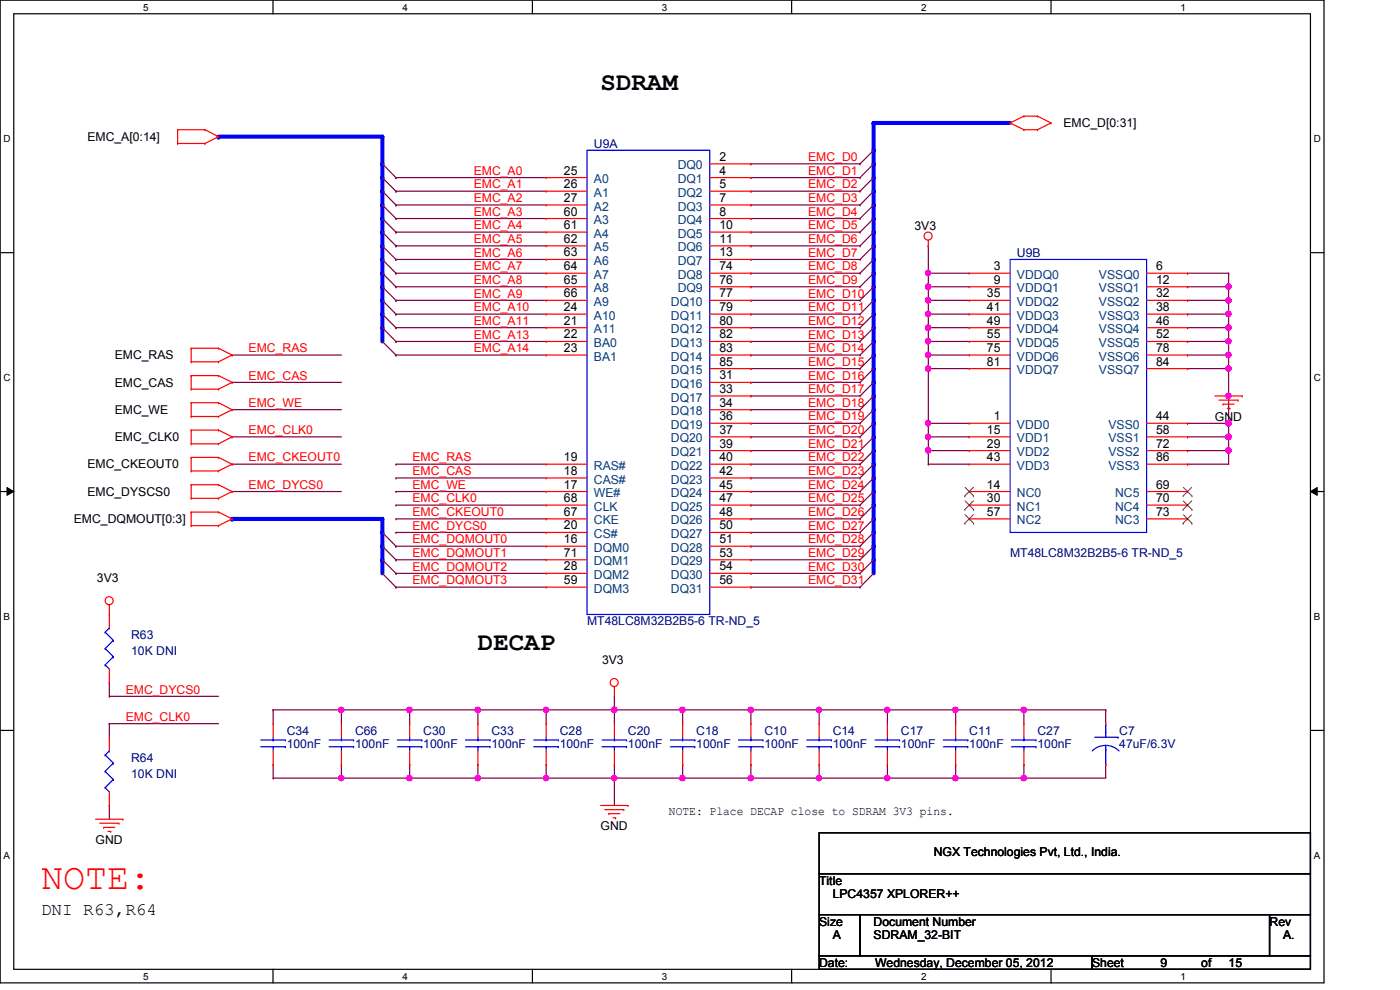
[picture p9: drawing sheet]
<svg xmlns="http://www.w3.org/2000/svg" width="297mm" height="210mm" viewBox="0 0 297 210" stroke-linecap="round" stroke-linejoin="round" font-family="sans-serif">
<defs><g id="words">
<text font-size="7.8" fill="#f00" x="8.7" y="188.6">NOTE:</text>
<g font-size="5.5">
<text x="127.4" y="19.1">SDRAM</text>
<text x="101.4" y="137.8">DECAP</text>
</g>
<text font-size="3.7" x="8.7" y="194.1">DNI R63,R64</text>
<g font-size="2.6">
<text x="18.5" y="29.8">EMC_A[0:14]</text>
<text x="225.6" y="27">EMC_D[0:31]</text>
<text x="152.6" y="34.1">2</text>
<text x="119.6" y="37">25</text>
<text x="119.6" y="39.9">26</text>
<text x="152.6" y="37">4</text>
<text x="152.6" y="39.9">5</text>
<text x="119.6" y="42.8">27</text>
<text x="119.6" y="45.7">60</text>
<text x="152.6" y="42.8">7</text>
<text x="152.6" y="45.7">8</text>
<text x="119.6" y="48.6">61</text>
<text x="119.6" y="51.5">62</text>
<text x="152.6" y="48.6">10</text>
<text x="152.6" y="51.5">11</text>
<text x="194" y="48.7">3V3</text>
<text x="119.6" y="54.4">63</text>
<text x="119.6" y="57.3">64</text>
<text x="152.6" y="54.4">13</text>
<text x="152.6" y="57.3">74</text>
<text x="210.8" y="57.3">3</text>
<text x="245.3" y="57.3">6</text>
<text x="119.6" y="60.2">65</text>
<text x="119.6" y="63.1">66</text>
<text x="119.6" y="66">24</text>
<text x="152.6" y="60.2">76</text>
<text x="152.6" y="63.1">77</text>
<text x="152.6" y="66">79</text>
<text x="209.4" y="63.1">35</text>
<text x="209.4" y="66">41</text>
<text x="210.8" y="60.2">9</text>
<text x="245.3" y="60.2">12</text>
<text x="245.3" y="63.1">32</text>
<text x="245.3" y="66">38</text>
<text x="119.6" y="71.8">22</text>
<text x="119.6" y="68.9">21</text>
<text x="152.6" y="68.9">80</text>
<text x="152.6" y="71.8">82</text>
<text x="209.4" y="68.9">49</text>
<text x="209.4" y="71.8">55</text>
<text x="245.3" y="68.9">46</text>
<text x="245.3" y="71.8">52</text>
<text x="24.3" y="76.2">EMC_RAS</text>
<text x="119.6" y="74.7">23</text>
<text x="152.6" y="74.7">83</text>
<text x="152.6" y="77.6">85</text>
<text x="209.4" y="74.7">75</text>
<text x="209.4" y="77.6">81</text>
<text x="245.3" y="74.7">78</text>
<text x="245.3" y="77.6">84</text>
<text x="24.3" y="82">EMC_CAS</text>
<text x="152.6" y="80.5">31</text>
<text x="152.6" y="83.4">33</text>
<text x="24.3" y="87.8">EMC_WE</text>
<text x="152.6" y="86.3">34</text>
<text x="152.6" y="89.2">36</text>
<text x="210.8" y="89.2">1</text>
<text x="245.3" y="89.2">44</text>
<text x="257.7" y="89.2">GND</text>
<text x="24.3" y="93.6">EMC_CLK0</text>
<text x="152.6" y="92">37</text>
<text x="152.6" y="95">39</text>
<text x="209.4" y="92">15</text>
<text x="209.4" y="95">29</text>
<text x="245.3" y="92">58</text>
<text x="245.3" y="95">72</text>
<text x="18.5" y="99.4">EMC_CKEOUT0</text>
<text x="119.6" y="97.8">19</text>
<text x="119.6" y="100.8">18</text>
<text x="152.6" y="97.8">40</text>
<text x="152.6" y="100.8">42</text>
<text x="209.4" y="97.8">43</text>
<text x="245.3" y="97.8">86</text>
<text x="18.5" y="105.2">EMC_DYSCS0</text>
<text x="119.6" y="106.5">68</text>
<text x="119.6" y="103.6">17</text>
<text x="152.6" y="103.6">45</text>
<text x="152.6" y="106.5">47</text>
<text x="209.4" y="103.6">14</text>
<text x="209.4" y="106.5">30</text>
<text x="245.3" y="106.5">70</text>
<text x="245.3" y="103.6">69</text>
<text x="15.7" y="111">EMC_DQMOUT[0:3]</text>
<text x="119.6" y="109.4">67</text>
<text x="119.6" y="112.3">20</text>
<text x="152.6" y="109.4">48</text>
<text x="152.6" y="112.3">50</text>
<text x="209.4" y="109.4">57</text>
<text x="245.3" y="109.4">73</text>
<text x="119.6" y="115.2">16</text>
<text x="119.6" y="118.1">71</text>
<text x="152.6" y="115.2">51</text>
<text x="152.6" y="118.1">53</text>
<text x="20.6" y="123.4">3V3</text>
<text x="119.6" y="121">28</text>
<text x="119.6" y="123.9">59</text>
<text x="152.6" y="121">54</text>
<text x="152.6" y="123.9">56</text>
<text x="127.7" y="140.8">3V3</text>
<text x="141.9" y="172.9">NOTE: Place DECAP close to SDRAM 3V3 pins.</text>
<text x="20.3" y="179">GND</text>
<text x="127.4" y="176.1">GND</text>
<text x="198.1" y="181.6">NGX Technologies Pvt, Ltd., India.</text>
<text x="173.8" y="187.7">Title</text>
<text x="176.7" y="190.6">LPC4357 XPLORER++</text>
<text x="173.8" y="196.3">Size</text>
<text x="185.3" y="196.3">Document Number</text>
<text x="269.3" y="196.3">Rev</text>
<text x="176.7" y="199.3">A</text>
<text x="185.3" y="199.3">SDRAM_32-BIT</text>
<text x="272.2" y="199.3">A.</text>
<text x="173.8" y="205.1">Date:</text>
<text x="185.6" y="205.1">Wednesday, December 05, 2012</text>
<text x="231.7" y="205.1">Sheet</text>
<text x="246.2" y="205.1">9</text>
<text x="254.8" y="205.1">of</text>
<text x="260.6" y="205.1">15</text>
</g>
<g font-size="2.6" fill="#000080">
<text x="126" y="31.3">U9A</text>
<text x="215.7" y="54.5">U9B</text>
<text x="214.3" y="118.2">MT48LC8M32B2B5-6 TR-ND_5</text>
<text x="27.8" y="135.6">R63</text>
<text x="124.5" y="132.7">MT48LC8M32B2B5-6 TR-ND_5</text>
<text x="27.8" y="139">10K DNI</text>
<text x="60.8" y="155.8">C34</text>
<text x="75.3" y="155.8">C66</text>
<text x="89.8" y="155.8">C30</text>
<text x="104.3" y="155.8">C33</text>
<text x="118.7" y="155.8">C28</text>
<text x="133.2" y="155.8">C20</text>
<text x="147.7" y="155.8">C18</text>
<text x="162.2" y="155.8">C10</text>
<text x="176.7" y="155.8">C14</text>
<text x="191.1" y="155.8">C17</text>
<text x="205.6" y="155.8">C11</text>
<text x="220.1" y="155.8">C27</text>
<text x="237.4" y="155.8">C7</text>
<text x="27.8" y="161.6">R64</text>
<text x="60.8" y="158.7">100nF</text>
<text x="75.3" y="158.7">100nF</text>
<text x="89.8" y="158.7">100nF</text>
<text x="104.3" y="158.7">100nF</text>
<text x="118.7" y="158.7">100nF</text>
<text x="133.2" y="158.7">100nF</text>
<text x="147.7" y="158.7">100nF</text>
<text x="162.2" y="158.7">100nF</text>
<text x="176.7" y="158.7">100nF</text>
<text x="191.1" y="158.7">100nF</text>
<text x="205.6" y="158.7">100nF</text>
<text x="220.1" y="158.7">100nF</text>
<text x="237.4" y="158.7">47uF/6.3V</text>
<text x="27.8" y="165.1">10K DNI</text>
</g>
<g font-size="2.6" fill="#004080">
<text x="143.8" y="35.9">DQ0</text>
<text x="126" y="38.9">A0</text>
<text x="126" y="41.7">A1</text>
<text x="143.8" y="38.9">DQ1</text>
<text x="143.8" y="41.7">DQ2</text>
<text x="126" y="44.7">A2</text>
<text x="126" y="47.5">A3</text>
<text x="143.8" y="44.7">DQ3</text>
<text x="143.8" y="47.5">DQ4</text>
<text x="126" y="50.4">A4</text>
<text x="126" y="53.3">A5</text>
<text x="143.8" y="50.4">DQ5</text>
<text x="143.8" y="53.3">DQ6</text>
<text x="126" y="56.2">A6</text>
<text x="126" y="59.1">A7</text>
<text x="143.8" y="56.2">DQ7</text>
<text x="143.8" y="59.1">DQ8</text>
<text x="215.7" y="59.1">VDDQ0</text>
<text x="233.1" y="59.1">VSSQ0</text>
<text x="126" y="62">A8</text>
<text x="126" y="64.9">A9</text>
<text x="142.3" y="64.9">DQ10</text>
<text x="143.8" y="62">DQ9</text>
<text x="215.7" y="62">VDDQ1</text>
<text x="215.7" y="64.9">VDDQ2</text>
<text x="233.1" y="62">VSSQ1</text>
<text x="233.1" y="64.9">VSSQ2</text>
<text x="126" y="67.8">A10</text>
<text x="126" y="70.7">A11</text>
<text x="142.3" y="67.8">DQ11</text>
<text x="142.3" y="70.7">DQ12</text>
<text x="215.7" y="67.8">VDDQ3</text>
<text x="215.7" y="70.7">VDDQ4</text>
<text x="233.1" y="67.8">VSSQ3</text>
<text x="233.1" y="70.7">VSSQ4</text>
<text x="126" y="73.6">BA0</text>
<text x="126" y="76.5">BA1</text>
<text x="142.3" y="73.6">DQ13</text>
<text x="142.3" y="76.5">DQ14</text>
<text x="215.7" y="73.6">VDDQ5</text>
<text x="215.7" y="76.5">VDDQ6</text>
<text x="233.1" y="73.6">VSSQ5</text>
<text x="233.1" y="76.5">VSSQ6</text>
<text x="142.3" y="79.4">DQ15</text>
<text x="142.3" y="82.3">DQ16</text>
<text x="215.7" y="79.4">VDDQ7</text>
<text x="233.1" y="79.4">VSSQ7</text>
<text x="142.3" y="85.2">DQ17</text>
<text x="142.3" y="88.1">DQ18</text>
<text x="142.3" y="91">DQ19</text>
<text x="142.3" y="93.9">DQ20</text>
<text x="215.7" y="91">VDD0</text>
<text x="215.7" y="93.9">VDD1</text>
<text x="235.2" y="91">VSS0</text>
<text x="235.2" y="93.9">VSS1</text>
<text x="126" y="99.7">RAS#</text>
<text x="142.3" y="96.8">DQ21</text>
<text x="142.3" y="99.7">DQ22</text>
<text x="215.7" y="96.8">VDD2</text>
<text x="215.7" y="99.7">VDD3</text>
<text x="235.2" y="96.8">VSS2</text>
<text x="235.2" y="99.7">VSS3</text>
<text x="126" y="102.6">CAS#</text>
<text x="126" y="105.5">WE#</text>
<text x="142.3" y="102.6">DQ23</text>
<text x="142.3" y="105.5">DQ24</text>
<text x="215.7" y="105.5">NC0</text>
<text x="236.6" y="105.5">NC5</text>
<text x="126" y="108.3">CLK</text>
<text x="126" y="111.3">CKE</text>
<text x="142.3" y="108.3">DQ25</text>
<text x="142.3" y="111.3">DQ26</text>
<text x="215.7" y="108.3">NC1</text>
<text x="215.7" y="111.3">NC2</text>
<text x="236.6" y="111.3">NC3</text>
<text x="236.6" y="108.3">NC4</text>
<text x="126" y="114.1">CS#</text>
<text x="126" y="117.1">DQM0</text>
<text x="126" y="119.9">DQM1</text>
<text x="142.3" y="114.1">DQ27</text>
<text x="142.3" y="117.1">DQ28</text>
<text x="142.3" y="119.9">DQ29</text>
<text x="126" y="122.8">DQM2</text>
<text x="126" y="125.7">DQM3</text>
<text x="142.3" y="122.8">DQ30</text>
<text x="142.3" y="125.7">DQ31</text>
</g>
<g font-size="2.6" fill="#f00">
<text x="171.4" y="34.2">EMC_D0</text>
<text x="100.5" y="37.1">EMC_A0</text>
<text x="100.5" y="40">EMC_A1</text>
<text x="171.4" y="37.1">EMC_D1</text>
<text x="171.4" y="40">EMC_D2</text>
<text x="100.5" y="42.9">EMC_A2</text>
<text x="100.5" y="45.8">EMC_A3</text>
<text x="171.4" y="42.9">EMC_D3</text>
<text x="171.4" y="45.8">EMC_D4</text>
<text x="100.5" y="48.6">EMC_A4</text>
<text x="100.5" y="51.6">EMC_A5</text>
<text x="171.4" y="48.6">EMC_D5</text>
<text x="171.4" y="51.6">EMC_D6</text>
<text x="100.5" y="54.4">EMC_A6</text>
<text x="100.5" y="57.4">EMC_A7</text>
<text x="171.4" y="54.4">EMC_D7</text>
<text x="171.4" y="57.4">EMC_D8</text>
<text x="100.5" y="60.2">EMC_A8</text>
<text x="100.5" y="63.1">EMC_A9</text>
<text x="171.4" y="60.2">EMC_D9</text>
<text x="171.4" y="63.1">EMC_D10</text>
<text x="100.5" y="66">EMC_A10</text>
<text x="100.5" y="68.9">EMC_A11</text>
<text x="100.5" y="71.8">EMC_A13</text>
<text x="171.4" y="66">EMC_D11</text>
<text x="171.4" y="68.9">EMC_D12</text>
<text x="171.4" y="71.8">EMC_D13</text>
<text x="52.7" y="74.7">EMC_RAS</text>
<text x="100.5" y="74.7">EMC_A14</text>
<text x="171.4" y="74.7">EMC_D14</text>
<text x="171.4" y="77.6">EMC_D15</text>
<text x="52.7" y="80.5">EMC_CAS</text>
<text x="171.4" y="80.5">EMC_D16</text>
<text x="171.4" y="83.4">EMC_D17</text>
<text x="52.7" y="86.3">EMC_WE</text>
<text x="171.4" y="86.3">EMC_D18</text>
<text x="171.4" y="89.2">EMC_D19</text>
<text x="52.7" y="92.1">EMC_CLK0</text>
<text x="171.4" y="92.1">EMC_D20</text>
<text x="171.4" y="95">EMC_D21</text>
<text x="52.7" y="97.9">EMC_CKEOUT0</text>
<text x="87.5" y="97.9">EMC_RAS</text>
<text x="87.5" y="100.8">EMC_CAS</text>
<text x="171.4" y="97.9">EMC_D22</text>
<text x="171.4" y="100.8">EMC_D23</text>
<text x="52.7" y="103.7">EMC_DYCS0</text>
<text x="87.5" y="103.7">EMC_WE</text>
<text x="87.5" y="106.6">EMC_CLK0</text>
<text x="171.4" y="103.7">EMC_D24</text>
<text x="171.4" y="106.6">EMC_D25</text>
<text x="87.5" y="112.4">EMC_DYCS0</text>
<text x="87.5" y="109.5">EMC_CKEOUT0</text>
<text x="171.4" y="109.5">EMC_D26</text>
<text x="171.4" y="112.4">EMC_D27</text>
<text x="87.5" y="115.3">EMC_DQMOUT0</text>
<text x="87.5" y="118.2">EMC_DQMOUT1</text>
<text x="171.4" y="115.3">EMC_D28</text>
<text x="171.4" y="118.2">EMC_D29</text>
<text x="87.5" y="121">EMC_DQMOUT2</text>
<text x="87.5" y="124">EMC_DQMOUT3</text>
<text x="171.4" y="121">EMC_D30</text>
<text x="171.4" y="124">EMC_D31</text>
<text x="26.7" y="147.1">EMC_DYCS0</text>
<text x="26.7" y="152.9">EMC_CLK0</text>
</g>
<g font-size="2.1">
<text x="30.4" y="2.2">5</text>
<text x="85.4" y="2.2">4</text>
<text x="140.4" y="2.2">3</text>
<text x="195.4" y="2.2">2</text>
<text x="250.4" y="2.2">1</text>
<text x=".8" y="30.1">D</text>
<text x="278.7" y="30.1">D</text>
<text x=".8" y="80.8">C</text>
<text x="278.7" y="80.8">C</text>
<text x=".8" y="131.5">B</text>
<text x="278.7" y="131.5">B</text>
<text x=".8" y="182.2">A</text>
<text x="278.7" y="182.2">A</text>
<text x="30.4" y="207.8">5</text>
<text x="85.4" y="207.8">4</text>
<text x="140.4" y="207.8">3</text>
<text x="195.4" y="207.8">2</text>
<text x="250.4" y="207.8">1</text>
</g>
</g></defs>
<path d="M0 0h280.9v208.5h-280.9zM2.9 2.9h275.1v202.7h-275.1z" fill="none" stroke="#000" stroke-width=".25"/>
<g fill="#fff">
<path d="M30.4 .3h1.1v2.4h-1.1z"/>
<path d="M30.4 205.9h1.1v2.3h-1.1z"/>
</g>
<path d="M57.9 0v2.9M57.9 205.6v2.9" fill="none" stroke="#000" stroke-width=".25"/>
<g fill="#fff">
<path d="M85.4 .3h1.1v2.4h-1.1z"/>
<path d="M85.4 205.9h1.1v2.3h-1.1z"/>
</g>
<path d="M112.9 0v2.9M112.9 205.6v2.9" fill="none" stroke="#000" stroke-width=".25"/>
<g fill="#fff">
<path d="M140.4 .3h1.2v2.4h-1.2z"/>
<path d="M140.4 205.9h1.2v2.3h-1.2z"/>
</g>
<path d="M167.9 0v2.9M167.9 205.6v2.9" fill="none" stroke="#000" stroke-width=".25"/>
<g fill="#fff">
<path d="M195.4 .3h1.2v2.4h-1.2z"/>
<path d="M195.4 205.9h1.2v2.3h-1.2z"/>
</g>
<path d="M223 0v2.9M223 205.6v2.9" fill="none" stroke="#000" stroke-width=".25"/>
<g fill="#fff">
<path d="M250.4 .3h1.2v2.4h-1.2z"/>
<path d="M250.4 205.9h1.2v2.3h-1.2z"/>
<path d="M.8 28.2h1.4v2.4h-1.4z"/>
<path d="M278.7 28.2h1.5v2.4h-1.5z"/>
<path d="M.8 78.9h1.4v2.3h-1.4z"/>
<path d="M278.7 78.9h1.5v2.3h-1.5z"/>
</g>
<path d="M0 53.6h2.9M278 53.6h2.9" fill="none" stroke="#000" stroke-width=".25"/>
<g fill="#fff">
<path d="M.8 129.6h1.3v2.3h-1.3z"/>
<path d="M278.7 129.6h1.4v2.3h-1.4z"/>
</g>
<path d="M0 104.3h2.9M278 104.3h2.9" fill="none" stroke="#000" stroke-width=".25"/>
<path d="M1.5 103.4l1.4 .9-1.4 .8zM278 104.3l1.4-.9v1.7z" fill="#000"/>
<path d="M1.5 103.4l1.4 .9-1.4 .8zM278 104.3l1.4-.9v1.7z" fill="none" stroke="#000" stroke-width=".21"/>
<g fill="#fff">
<path d="M.8 180.3h1.3v2.3h-1.3z"/>
<path d="M278.7 180.3h1.4v2.3h-1.4z"/>
</g>
<path d="M0 154.9h2.9M278 154.9h2.9" fill="none" stroke="#000" stroke-width=".25"/>
<path d="M196.9 58h.1M196.9 58h8.7" fill="none" stroke="#800040" stroke-width=".25"/>
<circle cx="196.9" cy="57.9" r=".56" fill="#f0f"/>
<circle cx="196.9" cy="57.9" r=".56" fill="none" stroke="#f0f" stroke-width=".25"/>
<path d="M196.9 52.2h.1M196.9 52.2v5.8M196.9 75.3h.1M196.9 78.2h.1M196.9 75.3v2.9M196.9 78.2h8.7" fill="none" stroke="#800040" stroke-width=".25"/>
<circle cx="196.9" cy="78.2" r=".56" fill="#f0f"/>
<circle cx="196.9" cy="78.2" r=".56" fill="none" stroke="#f0f" stroke-width=".25"/>
<path d="M196.9 75.3h.1M196.9 75.3h8.7" fill="none" stroke="#800040" stroke-width=".25"/>
<circle cx="196.9" cy="75.3" r=".56" fill="#f0f"/>
<circle cx="196.9" cy="75.3" r=".56" fill="none" stroke="#f0f" stroke-width=".25"/>
<path d="M196.9 72.4h.1M196.9 72.4v2.9M196.9 72.4h8.7" fill="none" stroke="#800040" stroke-width=".25"/>
<circle cx="196.9" cy="72.4" r=".56" fill="#f0f"/>
<circle cx="196.9" cy="72.4" r=".56" fill="none" stroke="#f0f" stroke-width=".25"/>
<path d="M196.9 69.5h.1M196.9 69.5v2.9M196.9 69.5h8.7" fill="none" stroke="#800040" stroke-width=".25"/>
<circle cx="196.9" cy="69.5" r=".56" fill="#f0f"/>
<circle cx="196.9" cy="69.5" r=".56" fill="none" stroke="#f0f" stroke-width=".25"/>
<path d="M196.9 66.6h.1M196.9 66.6v2.9M196.9 66.6h8.7" fill="none" stroke="#800040" stroke-width=".25"/>
<circle cx="196.9" cy="66.6" r=".56" fill="#f0f"/>
<circle cx="196.9" cy="66.6" r=".56" fill="none" stroke="#f0f" stroke-width=".25"/>
<path d="M196.9 63.7h.1M196.9 63.7v2.9M196.9 63.7h8.7" fill="none" stroke="#800040" stroke-width=".25"/>
<circle cx="196.9" cy="63.7" r=".56" fill="#f0f"/>
<circle cx="196.9" cy="63.7" r=".56" fill="none" stroke="#f0f" stroke-width=".25"/>
<path d="M196.9 60.8h.1M196.9 60.8v2.9M196.9 60.8h8.7" fill="none" stroke="#800040" stroke-width=".25"/>
<circle cx="196.9" cy="60.8" r=".56" fill="#f0f"/>
<circle cx="196.9" cy="60.8" r=".56" fill="none" stroke="#f0f" stroke-width=".25"/>
<path d="M196.9 58h.1M196.9 58v2.8M251.9 58h.1M251.9 58h8.7M251.9 60.8h.1M251.9 63.7h.1M251.9 60.8h8.7M251.9 63.7h8.7" fill="none" stroke="#800040" stroke-width=".25"/>
<circle cx="260.6" cy="63.7" r=".56" fill="#f0f"/>
<circle cx="260.6" cy="63.7" r=".56" fill="none" stroke="#f0f" stroke-width=".25"/>
<path d="M251.9 66.6h.1M251.9 69.5h.1M251.9 72.4h.1M251.9 75.3h.1M251.9 78.2h.1M251.9 66.6h8.7M251.9 69.5h8.7M251.9 72.4h8.7M251.9 75.3h8.7M251.9 78.2h8.7M196.9 89.8h.1M196.9 89.8h8.7" fill="none" stroke="#800040" stroke-width=".25"/>
<circle cx="196.9" cy="89.8" r=".56" fill="#f0f"/>
<circle cx="196.9" cy="89.8" r=".56" fill="none" stroke="#f0f" stroke-width=".25"/>
<path d="M196.9 98.5h.1M196.9 95.6h.1M196.9 98.5h8.7M196.9 95.6v2.9M196.9 95.6h8.7" fill="none" stroke="#800040" stroke-width=".25"/>
<circle cx="196.9" cy="95.5" r=".56" fill="#f0f"/>
<circle cx="196.9" cy="95.5" r=".56" fill="none" stroke="#f0f" stroke-width=".25"/>
<path d="M196.9 92.7h.1M196.9 92.7v2.9M196.9 92.7h8.7" fill="none" stroke="#800040" stroke-width=".25"/>
<circle cx="196.9" cy="92.7" r=".56" fill="#f0f"/>
<circle cx="196.9" cy="92.7" r=".56" fill="none" stroke="#f0f" stroke-width=".25"/>
<path d="M196.9 89.8h.1M196.9 89.8v2.9M251.9 89.8h.1M251.9 89.8h8.7" fill="none" stroke="#800040" stroke-width=".25"/>
<circle cx="260.6" cy="89.8" r=".56" fill="#f0f"/>
<circle cx="260.6" cy="89.8" r=".56" fill="none" stroke="#f0f" stroke-width=".25"/>
<path d="M260.6 89.8h.1M260.6 84v5.8" fill="none" stroke="#800040" stroke-width=".25"/>
<circle cx="260.6" cy="84" r=".56" fill="#f0f"/>
<circle cx="260.6" cy="84" r=".56" fill="none" stroke="#f0f" stroke-width=".25"/>
<circle cx="260.6" cy="89.8" r=".56" fill="#f0f"/>
<circle cx="260.6" cy="89.8" r=".56" fill="none" stroke="#f0f" stroke-width=".25"/>
<path d="M251.9 98.5h.1M251.9 95.6h.1M251.9 92.7h.1M251.9 98.5h8.7M251.9 95.6h8.7M251.9 92.7h8.7M159.3 150.6h.1M159.3 150.6v2.9" fill="none" stroke="#800040" stroke-width=".25"/>
<circle cx="159.3" cy="150.6" r=".56" fill="#f0f"/>
<circle cx="159.3" cy="150.6" r=".56" fill="none" stroke="#f0f" stroke-width=".25"/>
<path d="M173.8 150.6h.1M173.8 150.6v2.9M217.2 150.6h.1M217.2 150.6h17.4M234.6 150.6h.1M234.6 150.6v2.9" fill="none" stroke="#800040" stroke-width=".25"/>
<circle cx="217.2" cy="150.6" r=".56" fill="#f0f"/>
<circle cx="217.2" cy="150.6" r=".56" fill="none" stroke="#f0f" stroke-width=".25"/>
<path d="M188.3 150.6h.1M188.3 150.6v2.9M202.7 150.6h.1M202.7 150.6v2.9" fill="none" stroke="#800040" stroke-width=".25"/>
<circle cx="202.7" cy="150.6" r=".56" fill="#f0f"/>
<circle cx="202.7" cy="150.6" r=".56" fill="none" stroke="#f0f" stroke-width=".25"/>
<path d="M188.3 165.1h.1M188.3 165.1h14.4M234.6 162.2h.1M234.6 162.2v2.9" fill="none" stroke="#800040" stroke-width=".25"/>
<circle cx="188.2" cy="165.1" r=".56" fill="#f0f"/>
<circle cx="188.2" cy="165.1" r=".56" fill="none" stroke="#f0f" stroke-width=".25"/>
<path d="M173.8 162.2h.1M173.8 162.2v2.9M217.2 165.1h.1M217.2 165.1h17.4" fill="none" stroke="#800040" stroke-width=".25"/>
<circle cx="217.2" cy="165.1" r=".56" fill="#f0f"/>
<circle cx="217.2" cy="165.1" r=".56" fill="none" stroke="#f0f" stroke-width=".25"/>
<path d="M202.7 162.2h.1M202.7 162.2v2.9" fill="none" stroke="#800040" stroke-width=".25"/>
<circle cx="202.7" cy="165.1" r=".56" fill="#f0f"/>
<circle cx="202.7" cy="165.1" r=".56" fill="none" stroke="#f0f" stroke-width=".25"/>
<path d="M173.8 165.1h.1M188.3 162.2h.1M188.3 162.2v2.9h-14.5" fill="none" stroke="#800040" stroke-width=".25"/>
<circle cx="173.7" cy="165.1" r=".56" fill="#f0f"/>
<circle cx="173.7" cy="165.1" r=".56" fill="none" stroke="#f0f" stroke-width=".25"/>
<path d="M130.3 150.6h.1M130.3 150.6h14.5" fill="none" stroke="#800040" stroke-width=".25"/>
<circle cx="130.3" cy="150.6" r=".56" fill="#f0f"/>
<circle cx="130.3" cy="150.6" r=".56" fill="none" stroke="#f0f" stroke-width=".25"/>
<path d="M115.9 150.6h.1M115.9 150.6h14.4" fill="none" stroke="#800040" stroke-width=".25"/>
<circle cx="130.3" cy="150.6" r=".56" fill="#f0f"/>
<circle cx="130.3" cy="150.6" r=".56" fill="none" stroke="#f0f" stroke-width=".25"/>
<path d="M188.3 150.6h.1M188.3 150.6h14.4" fill="none" stroke="#800040" stroke-width=".25"/>
<circle cx="188.2" cy="150.6" r=".56" fill="#f0f"/>
<circle cx="188.2" cy="150.6" r=".56" fill="none" stroke="#f0f" stroke-width=".25"/>
<path d="M173.8 150.6h.1M173.8 150.6h14.5" fill="none" stroke="#800040" stroke-width=".25"/>
<circle cx="173.7" cy="150.6" r=".56" fill="#f0f"/>
<circle cx="173.7" cy="150.6" r=".56" fill="none" stroke="#f0f" stroke-width=".25"/>
<path d="M86.9 150.6h.1M86.9 150.6v2.9M86.9 150.6h14.5" fill="none" stroke="#800040" stroke-width=".25"/>
<circle cx="86.9" cy="150.6" r=".56" fill="#f0f"/>
<circle cx="86.9" cy="150.6" r=".56" fill="none" stroke="#f0f" stroke-width=".25"/>
<path d="M101.4 150.6h.1M101.4 150.6v2.9M101.4 150.6h14.5" fill="none" stroke="#800040" stroke-width=".25"/>
<circle cx="101.3" cy="150.6" r=".56" fill="#f0f"/>
<circle cx="101.3" cy="150.6" r=".56" fill="none" stroke="#f0f" stroke-width=".25"/>
<path d="M115.9 150.6h.1M115.9 150.6v2.9" fill="none" stroke="#800040" stroke-width=".25"/>
<circle cx="115.8" cy="150.6" r=".56" fill="#f0f"/>
<circle cx="115.8" cy="150.6" r=".56" fill="none" stroke="#f0f" stroke-width=".25"/>
<path d="M144.8 150.6h.1M144.8 150.6h14.5" fill="none" stroke="#800040" stroke-width=".25"/>
<circle cx="144.8" cy="150.6" r=".56" fill="#f0f"/>
<circle cx="144.8" cy="150.6" r=".56" fill="none" stroke="#f0f" stroke-width=".25"/>
<path d="M130.3 150.6h.1M130.3 150.6v2.9M144.8 150.6h.1M144.8 150.6v2.9M159.3 162.2h.1M159.3 162.2v2.9" fill="none" stroke="#800040" stroke-width=".25"/>
<circle cx="159.3" cy="165.1" r=".56" fill="#f0f"/>
<circle cx="159.3" cy="165.1" r=".56" fill="none" stroke="#f0f" stroke-width=".25"/>
<path d="M86.9 162.2h.1M86.9 165.1h.1M86.9 162.2v2.9M86.9 165.1h14.5" fill="none" stroke="#800040" stroke-width=".25"/>
<circle cx="86.9" cy="165.1" r=".56" fill="#f0f"/>
<circle cx="86.9" cy="165.1" r=".56" fill="none" stroke="#f0f" stroke-width=".25"/>
<path d="M101.4 162.2h.1M101.4 165.1h.1M101.4 162.2v2.9M101.4 165.1h14.5" fill="none" stroke="#800040" stroke-width=".25"/>
<circle cx="101.3" cy="165.1" r=".56" fill="#f0f"/>
<circle cx="101.3" cy="165.1" r=".56" fill="none" stroke="#f0f" stroke-width=".25"/>
<path d="M115.9 162.2h.1M115.9 162.2v2.9M130.3 165.1h.1M130.3 165.1h14.5" fill="none" stroke="#800040" stroke-width=".25"/>
<circle cx="130.3" cy="165.1" r=".56" fill="#f0f"/>
<circle cx="130.3" cy="165.1" r=".56" fill="none" stroke="#f0f" stroke-width=".25"/>
<path d="M130.3 162.2h.1M130.3 162.2v2.9M144.8 162.2h.1M144.8 162.2v2.9" fill="none" stroke="#800040" stroke-width=".25"/>
<circle cx="144.8" cy="165.1" r=".56" fill="#f0f"/>
<circle cx="144.8" cy="165.1" r=".56" fill="none" stroke="#f0f" stroke-width=".25"/>
<path d="M115.9 165.1h.1M115.9 165.1h14.4M144.8 165.1h.1M144.8 165.1h14.5" fill="none" stroke="#800040" stroke-width=".25"/>
<circle cx="115.8" cy="165.1" r=".56" fill="#f0f"/>
<circle cx="115.8" cy="165.1" r=".56" fill="none" stroke="#f0f" stroke-width=".25"/>
<path d="M260.6 72.4h.1M260.6 72.4v2.9M130.3 147.7h.1M130.3 147.7v2.9M159.3 150.6h.1M159.3 150.6h14.5M130.3 165.1h.1M130.3 165.1v5.8M159.3 165.1h.1M159.3 165.1h14.5" fill="none" stroke="#800040" stroke-width=".25"/>
<circle cx="260.6" cy="72.4" r=".56" fill="#f0f"/>
<circle cx="260.6" cy="72.4" r=".56" fill="none" stroke="#f0f" stroke-width=".25"/>
<path d="M260.6 89.8h.1M260.6 89.8v2.9" fill="none" stroke="#800040" stroke-width=".25"/>
<circle cx="260.6" cy="92.7" r=".56" fill="#f0f"/>
<circle cx="260.6" cy="92.7" r=".56" fill="none" stroke="#f0f" stroke-width=".25"/>
<path d="M260.6 69.5h.1M260.6 69.5v2.9" fill="none" stroke="#800040" stroke-width=".25"/>
<circle cx="260.6" cy="69.5" r=".56" fill="#f0f"/>
<circle cx="260.6" cy="69.5" r=".56" fill="none" stroke="#f0f" stroke-width=".25"/>
<path d="M260.6 66.6h.1M260.6 66.6v2.9" fill="none" stroke="#800040" stroke-width=".25"/>
<circle cx="260.6" cy="66.6" r=".56" fill="#f0f"/>
<circle cx="260.6" cy="66.6" r=".56" fill="none" stroke="#f0f" stroke-width=".25"/>
<path d="M260.6 58h.1M260.6 58v2.8M260.6 92.7h.1M260.6 92.7v2.9" fill="none" stroke="#800040" stroke-width=".25"/>
<circle cx="260.6" cy="95.5" r=".56" fill="#f0f"/>
<circle cx="260.6" cy="95.5" r=".56" fill="none" stroke="#f0f" stroke-width=".25"/>
<circle cx="260.6" cy="92.7" r=".56" fill="#f0f"/>
<circle cx="260.6" cy="92.7" r=".56" fill="none" stroke="#f0f" stroke-width=".25"/>
<path d="M260.6 95.6h.1M260.6 95.6v2.9" fill="none" stroke="#800040" stroke-width=".25"/>
<circle cx="260.6" cy="95.5" r=".56" fill="#f0f"/>
<circle cx="260.6" cy="95.5" r=".56" fill="none" stroke="#f0f" stroke-width=".25"/>
<path d="M260.6 75.3h.1M260.6 75.3v2.9" fill="none" stroke="#800040" stroke-width=".25"/>
<circle cx="260.6" cy="78.2" r=".56" fill="#f0f"/>
<circle cx="260.6" cy="78.2" r=".56" fill="none" stroke="#f0f" stroke-width=".25"/>
<circle cx="260.6" cy="75.3" r=".56" fill="#f0f"/>
<circle cx="260.6" cy="75.3" r=".56" fill="none" stroke="#f0f" stroke-width=".25"/>
<path d="M260.6 63.7h.1M260.6 60.8h.1M260.6 60.8v5.8" fill="none" stroke="#800040" stroke-width=".25"/>
<circle cx="260.6" cy="60.8" r=".56" fill="#f0f"/>
<circle cx="260.6" cy="60.8" r=".56" fill="none" stroke="#f0f" stroke-width=".25"/>
<path d="M202.7 150.6h.1M202.7 150.6h14.5M217.2 150.6h.1M217.2 150.6v2.9M202.7 165.1h.1M217.2 162.2h.1M217.2 162.2v2.9h-14.5" fill="none" stroke="#800040" stroke-width=".25"/>
<path d="M46.4 29h34.7" fill="none" stroke="#00f" stroke-width=".85"/>
<circle cx="46.4" cy="29" r=".42" fill="#00f"/>
<g fill="none" stroke="#800040" stroke-width=".25">
<path d="M84 37.7h.1M84 37.7h31.9M84 40.6h.1M84 43.5h.1M84 46.4h.1M84 49.2h.1M84 52.2h.1M84 55h.1M84 58h.1M84 40.6h31.9M84 43.5h31.9M84 46.4h31.9"/>
<path d="M84 49.2h31.9M84 52.2h31.9M84 55h31.9M84 58h31.9M84 60.8h.1M84 63.7h.1M84 66.6h.1M84 69.5h.1M84 72.4h.1M84 75.3h.1M84 60.8h31.9M84 63.7h31.9"/>
<path d="M84 66.6h31.9M84 69.5h31.9M84 72.4h31.9M84 75.3h31.9"/>
</g>
<path d="M81.1 34.8v2.9" fill="none" stroke="#00f" stroke-width=".85"/>
<circle cx="81.1" cy="34.8" r=".42" fill="#00f"/>
<path d="M81.1 29v5.8" fill="none" stroke="#00f" stroke-width=".85"/>
<circle cx="81.1" cy="29" r=".42" fill="#00f"/>
<path d="M81.1 52.2v2.8" fill="none" stroke="#00f" stroke-width=".85"/>
<circle cx="81.1" cy="52.2" r=".42" fill="#00f"/>
<path d="M81.1 37.7v2.9" fill="none" stroke="#00f" stroke-width=".85"/>
<circle cx="81.1" cy="37.7" r=".42" fill="#00f"/>
<path d="M81.1 43.5v2.9" fill="none" stroke="#00f" stroke-width=".85"/>
<circle cx="81.1" cy="43.5" r=".42" fill="#00f"/>
<path d="M81.1 40.6v2.9" fill="none" stroke="#00f" stroke-width=".85"/>
<circle cx="81.1" cy="40.6" r=".42" fill="#00f"/>
<path d="M81.1 49.2v3" fill="none" stroke="#00f" stroke-width=".85"/>
<circle cx="81.1" cy="49.2" r=".42" fill="#00f"/>
<path d="M81.1 46.4v2.8" fill="none" stroke="#00f" stroke-width=".85"/>
<circle cx="81.1" cy="46.4" r=".42" fill="#00f"/>
<path d="M81.1 58v2.8" fill="none" stroke="#00f" stroke-width=".85"/>
<circle cx="81.1" cy="58" r=".42" fill="#00f"/>
<path d="M81.1 55v3" fill="none" stroke="#00f" stroke-width=".85"/>
<circle cx="81.1" cy="55" r=".42" fill="#00f"/>
<path d="M81.1 63.7v2.9" fill="none" stroke="#00f" stroke-width=".85"/>
<circle cx="81.1" cy="63.7" r=".42" fill="#00f"/>
<path d="M81.1 60.8v2.9" fill="none" stroke="#00f" stroke-width=".85"/>
<circle cx="81.1" cy="60.8" r=".42" fill="#00f"/>
<path d="M81.1 69.5v2.9" fill="none" stroke="#00f" stroke-width=".85"/>
<circle cx="81.1" cy="69.5" r=".42" fill="#00f"/>
<path d="M81.1 66.6v2.9" fill="none" stroke="#00f" stroke-width=".85"/>
<circle cx="81.1" cy="66.6" r=".42" fill="#00f"/>
<path d="M185.3 26.1v5.8" fill="none" stroke="#00f" stroke-width=".85"/>
<circle cx="185.3" cy="26.1" r=".42" fill="#00f"/>
<path d="M185.3 26.1h29" fill="none" stroke="#00f" stroke-width=".85"/>
<circle cx="185.3" cy="26.1" r=".42" fill="#00f"/>
<g fill="none" stroke="#800040" stroke-width=".25">
<path d="M159.3 34.8h.1M159.3 37.7h.1M159.3 34.8h23.2M159.3 37.7h23.2M159.3 40.6h.1M159.3 43.5h.1M159.3 46.4h.1M159.3 49.2h.1M159.3 52.2h.1M159.3 55h.1M159.3 58h.1M159.3 40.6h23.2"/>
<path d="M159.3 43.5h23.2M159.3 46.4h23.2M159.3 49.2h23.2M159.3 52.2h23.2M159.3 55h23.2M159.3 58h23.2M159.3 60.8h.1M159.3 63.7h.1M159.3 66.6h.1M159.3 69.5h.1M159.3 72.4h.1M159.3 75.3h.1"/>
<path d="M159.3 78.2h.1M159.3 60.8h23.2M159.3 63.7h23.2M159.3 66.6h23.2M159.3 69.5h23.2M159.3 72.4h23.2M159.3 75.3h23.2M159.3 78.2h23.2M159.3 81.1h.1M159.3 84h.1M159.3 86.9h.1M159.3 89.8h.1"/>
<path d="M159.3 92.7h.1M159.3 95.6h.1M159.3 98.5h.1M159.3 81.1h23.2M159.3 84h23.2M159.3 86.9h23.2M159.3 89.8h23.2M159.3 92.7h23.2M159.3 95.6h23.2M159.3 98.5h23.2M159.3 101.4h.1M159.3 104.3h.1"/>
<path d="M159.3 107.1h.1M159.3 110.1h.1M159.3 112.9h.1M159.3 115.9h.1M159.3 118.7h.1M159.3 101.4h23.2M159.3 104.3h23.2M159.3 107.1h23.2M159.3 110.1h23.2M159.3 112.9h23.2M159.3 115.9h23.2M159.3 118.7h23.2"/>
<path d="M159.3 121.6h.1M159.3 124.5h.1M159.3 121.6h23.2M159.3 124.5h23.2"/>
</g>
<path d="M185.3 34.8v2.9" fill="none" stroke="#00f" stroke-width=".85"/>
<circle cx="185.3" cy="34.8" r=".42" fill="#00f"/>
<path d="M185.3 37.7v2.9" fill="none" stroke="#00f" stroke-width=".85"/>
<circle cx="185.3" cy="37.7" r=".42" fill="#00f"/>
<path d="M185.3 49.2v3" fill="none" stroke="#00f" stroke-width=".85"/>
<circle cx="185.3" cy="49.2" r=".42" fill="#00f"/>
<path d="M185.3 69.5v2.9" fill="none" stroke="#00f" stroke-width=".85"/>
<circle cx="185.3" cy="69.5" r=".42" fill="#00f"/>
<path d="M185.3 72.4v2.9" fill="none" stroke="#00f" stroke-width=".85"/>
<circle cx="185.3" cy="72.4" r=".42" fill="#00f"/>
<path d="M185.3 98.5v2.9" fill="none" stroke="#00f" stroke-width=".85"/>
<circle cx="185.3" cy="98.5" r=".42" fill="#00f"/>
<path d="M185.3 104.3v2.8" fill="none" stroke="#00f" stroke-width=".85"/>
<circle cx="185.3" cy="104.3" r=".42" fill="#00f"/>
<path d="M185.3 107.1v3" fill="none" stroke="#00f" stroke-width=".85"/>
<circle cx="185.3" cy="107.1" r=".42" fill="#00f"/>
<path d="M185.3 118.7v2.9" fill="none" stroke="#00f" stroke-width=".85"/>
<circle cx="185.3" cy="118.7" r=".42" fill="#00f"/>
<path d="M185.3 110.1v2.8" fill="none" stroke="#00f" stroke-width=".85"/>
<circle cx="185.3" cy="110.1" r=".42" fill="#00f"/>
<path d="M185.3 115.9v2.8" fill="none" stroke="#00f" stroke-width=".85"/>
<circle cx="185.3" cy="115.9" r=".42" fill="#00f"/>
<path d="M185.3 112.9v3" fill="none" stroke="#00f" stroke-width=".85"/>
<circle cx="185.3" cy="112.9" r=".42" fill="#00f"/>
<path d="M185.3 101.4v2.9" fill="none" stroke="#00f" stroke-width=".85"/>
<circle cx="185.3" cy="101.4" r=".42" fill="#00f"/>
<path d="M185.3 84v2.9" fill="none" stroke="#00f" stroke-width=".85"/>
<circle cx="185.3" cy="84" r=".42" fill="#00f"/>
<path d="M185.3 89.8v2.9" fill="none" stroke="#00f" stroke-width=".85"/>
<circle cx="185.3" cy="89.8" r=".42" fill="#00f"/>
<path d="M185.3 95.6v2.9" fill="none" stroke="#00f" stroke-width=".85"/>
<circle cx="185.3" cy="95.6" r=".42" fill="#00f"/>
<path d="M185.3 92.7v2.9" fill="none" stroke="#00f" stroke-width=".85"/>
<circle cx="185.3" cy="92.7" r=".42" fill="#00f"/>
<path d="M185.3 86.9v2.9" fill="none" stroke="#00f" stroke-width=".85"/>
<circle cx="185.3" cy="86.9" r=".42" fill="#00f"/>
<path d="M185.3 75.3v2.9" fill="none" stroke="#00f" stroke-width=".85"/>
<circle cx="185.3" cy="75.3" r=".42" fill="#00f"/>
<path d="M185.3 81.1v2.9" fill="none" stroke="#00f" stroke-width=".85"/>
<circle cx="185.3" cy="81.1" r=".42" fill="#00f"/>
<path d="M185.3 78.2v2.9" fill="none" stroke="#00f" stroke-width=".85"/>
<circle cx="185.3" cy="78.2" r=".42" fill="#00f"/>
<path d="M185.3 55v3" fill="none" stroke="#00f" stroke-width=".85"/>
<circle cx="185.3" cy="55" r=".42" fill="#00f"/>
<path d="M185.3 60.8v2.9" fill="none" stroke="#00f" stroke-width=".85"/>
<circle cx="185.3" cy="60.8" r=".42" fill="#00f"/>
<path d="M185.3 66.6v2.9" fill="none" stroke="#00f" stroke-width=".85"/>
<circle cx="185.3" cy="66.6" r=".42" fill="#00f"/>
<path d="M185.3 63.7v2.9" fill="none" stroke="#00f" stroke-width=".85"/>
<circle cx="185.3" cy="63.7" r=".42" fill="#00f"/>
<path d="M185.3 58v2.8" fill="none" stroke="#00f" stroke-width=".85"/>
<circle cx="185.3" cy="58" r=".42" fill="#00f"/>
<path d="M185.3 52.2v2.8" fill="none" stroke="#00f" stroke-width=".85"/>
<circle cx="185.3" cy="52.2" r=".42" fill="#00f"/>
<path d="M185.3 40.6v2.9" fill="none" stroke="#00f" stroke-width=".85"/>
<circle cx="185.3" cy="40.6" r=".42" fill="#00f"/>
<path d="M185.3 46.4v2.8" fill="none" stroke="#00f" stroke-width=".85"/>
<circle cx="185.3" cy="46.4" r=".42" fill="#00f"/>
<path d="M185.3 43.5v2.9" fill="none" stroke="#00f" stroke-width=".85"/>
<circle cx="185.3" cy="43.5" r=".42" fill="#00f"/>
<path d="M185.3 31.9v2.9" fill="none" stroke="#00f" stroke-width=".85"/>
<circle cx="185.3" cy="31.9" r=".42" fill="#00f"/>
<path d="M49.2 110.1h31.9" fill="none" stroke="#00f" stroke-width=".85"/>
<circle cx="49.2" cy="110.1" r=".42" fill="#00f"/>
<path d="M84 115.9h.1M84 118.7h.1M84 115.9h31.9M84 118.7h31.9M84 121.6h.1M84 124.5h.1M84 121.6h31.9M84 124.5h31.9" fill="none" stroke="#800040" stroke-width=".25"/>
<path d="M81.1 112.9v3" fill="none" stroke="#00f" stroke-width=".85"/>
<circle cx="81.1" cy="112.9" r=".42" fill="#00f"/>
<path d="M81.1 118.7v2.9" fill="none" stroke="#00f" stroke-width=".85"/>
<circle cx="81.1" cy="118.7" r=".42" fill="#00f"/>
<path d="M81.1 115.9v2.8" fill="none" stroke="#00f" stroke-width=".85"/>
<circle cx="81.1" cy="115.9" r=".42" fill="#00f"/>
<g fill="none" stroke="#800040" stroke-width=".25">
<path d="M49.2 75.3h.1M49.2 75.3h23.2M49.2 86.9h.1M49.2 92.7h.1M49.2 98.5h.1M49.2 81.1h.1M49.2 98.5h23.2M49.2 86.9h23.2M49.2 92.7h23.2M49.2 81.1h23.2M84 98.5h.1M84 98.5h31.9"/>
<path d="M49.2 104.3h.1M49.2 104.3h23.2M84 101.4h.1M84 104.3h.1M84 112.9h.1M84 110.1h.1M84 107.1h.1M84 101.4h31.9M84 104.3h31.9M84 112.9h31.9M84 110.1h31.9M84 107.1h31.9"/>
</g>
<path d="M81.1 110.1v2.8" fill="none" stroke="#00f" stroke-width=".85"/>
<circle cx="81.1" cy="110.1" r=".42" fill="#00f"/>
<path d="M196.9 78.2h.1M196.9 78.2v11.6M58 150.6h.1M58 150.6v2.9M58 150.6h14.4M72.4 150.6h.1M72.4 150.6v2.9M58 162.2h.1M58 162.2v2.9M72.4 165.1h.1M72.4 165.1h14.5" fill="none" stroke="#800040" stroke-width=".25"/>
<circle cx="72.4" cy="150.6" r=".56" fill="#f0f"/>
<circle cx="72.4" cy="150.6" r=".56" fill="none" stroke="#f0f" stroke-width=".25"/>
<path d="M72.4 150.6h.1M72.4 150.6h14.5M72.4 162.2h.1M72.4 162.2v2.9" fill="none" stroke="#800040" stroke-width=".25"/>
<circle cx="72.4" cy="165.1" r=".56" fill="#f0f"/>
<circle cx="72.4" cy="165.1" r=".56" fill="none" stroke="#f0f" stroke-width=".25"/>
<g fill="none" stroke="#800040" stroke-width=".25">
<path d="M81.1 34.8l2.9 2.9M81.1 37.7l2.9 2.9M84 37.7h.1M182.5 34.8h.1M182.5 37.7h.1M185.3 31.9l-2.8 2.9M185.3 34.8l-2.8 2.9M185.3 37.7l-2.8 2.9M81.1 40.6l2.9 2.9M81.1 43.5l2.9 2.9M81.1 46.4l2.9 2.8M81.1 49.2l2.9 3"/>
<path d="M81.1 52.2l2.9 2.8M81.1 55l2.9 3M81.1 58l2.9 2.8M84 40.6h.1M84 43.5h.1M84 46.4h.1M84 49.2h.1M84 52.2h.1M84 55h.1M84 58h.1M182.5 40.6h.1M182.5 43.5h.1"/>
<path d="M182.5 46.4h.1M182.5 49.2h.1M182.5 52.2h.1M182.5 55h.1M182.5 58h.1M185.3 40.6l-2.8 2.9M185.3 43.5l-2.8 2.9M185.3 46.4l-2.8 2.8M185.3 49.2l-2.8 3M185.3 52.2l-2.8 2.8M185.3 55l-2.8 3M185.3 58l-2.8 2.8"/>
<path d="M81.1 60.8l2.9 2.9M81.1 63.7l2.9 2.9M81.1 66.6l2.9 2.9M81.1 69.5l2.9 2.9M81.1 72.4l2.9 2.9M84 60.8h.1M84 63.7h.1M84 66.6h.1M84 69.5h.1M84 72.4h.1M84 75.3h.1M182.5 60.8h.1"/>
<path d="M182.5 63.7h.1M182.5 66.6h.1M182.5 69.5h.1M182.5 72.4h.1M182.5 75.3h.1M182.5 78.2h.1M185.3 60.8l-2.8 2.9M185.3 63.7l-2.8 2.9M185.3 66.6l-2.8 2.9M185.3 69.5l-2.8 2.9M185.3 72.4l-2.8 2.9M185.3 75.3l-2.8 2.9"/>
<path d="M185.3 78.2l-2.8 2.9M260.6 78.2h.1M260.6 78.2v5.8M182.5 81.1h.1M182.5 84h.1M182.5 86.9h.1M182.5 89.8h.1M182.5 92.7h.1M182.5 95.6h.1M182.5 98.5h.1M185.3 81.1l-2.8 2.9M185.3 84l-2.8 2.9"/>
<path d="M185.3 86.9l-2.8 2.9M185.3 89.8l-2.8 2.9M185.3 92.7l-2.8 2.9M185.3 95.6l-2.8 2.9M185.3 98.5l-2.8 2.9M81.1 112.9l2.9 3M81.1 115.9l2.9 2.8M81.1 118.7l2.9 2.9M84 115.9h.1M84 118.7h.1M182.5 101.4h.1M182.5 104.3h.1"/>
<path d="M182.5 107.1h.1M182.5 110.1h.1M182.5 112.9h.1M182.5 115.9h.1M182.5 118.7h.1M185.3 101.4l-2.8 2.9M185.3 104.3l-2.8 2.8M185.3 107.1l-2.8 3M185.3 110.1l-2.8 2.8M185.3 112.9l-2.8 3M185.3 115.9l-2.8 2.8M185.3 118.7l-2.8 2.9"/>
<path d="M81.1 121.6l2.9 2.9M84 121.6h.1M84 124.5h.1M182.5 121.6h.1M182.5 124.5h.1M185.3 121.6l-2.8 2.9M23.2 147.7h.1M23.2 153.5h.1M23.2 144.8h.1M23.2 147.7h23.2M23.2 153.5h23.2M23.2 144.8v2.9"/>
<path d="M23.2 153.5v2.9M23.2 170.9h.1M23.2 170.9v2.9M58 165.1h.1M58 165.1h14.4"/>
</g>
<g fill="none" stroke="#f00" stroke-width=".25">
<path d="M37.7 27.5h.1M37.7 30.4h.1M37.7 27.5h5.8M37.7 27.5v2.9M37.7 30.4h5.8M43.5 27.5h.1M43.5 30.4h.1M43.5 27.5l2.9 1.5M46.4 29h.1M46.4 29l-2.9 1.4M115.9 37.7h.1M115.9 37.7h8.6"/>
<path d="M150.6 37.7h8.7M150.6 34.8h8.7M159.3 34.8h.1M159.3 37.7h.1M214.3 26.1h.1M214.3 26.1l2.9 1.4M217.2 24.6h.1M217.2 27.5h.1M217.2 24.6h2.9M217.2 24.6l-2.9 1.5M217.2 27.5h2.9M220.1 24.6h.1"/>
<path d="M220.1 27.5h.1M220.1 24.6l2.9 1.5M223 26.1h.1M223 26.1l-2.9 1.4M115.9 40.6h.1M115.9 43.5h.1M115.9 46.4h.1M115.9 49.2h.1M115.9 52.2h.1M115.9 55h.1M115.9 58h.1M115.9 40.6h8.6"/>
<path d="M115.9 43.5h8.6M115.9 46.4h8.6M115.9 49.2h8.6M115.9 52.2h8.6M115.9 55h8.6M115.9 58h8.6M150.6 40.6h8.7M150.6 43.5h8.7M150.6 46.4h8.7M150.6 49.2h8.7M150.6 52.2h8.7M150.6 55h8.7"/>
<path d="M150.6 58h8.7M159.3 40.6h.1M159.3 43.5h.1M159.3 46.4h.1M159.3 49.2h.1M159.3 52.2h.1M159.3 55h.1M159.3 58h.1M196.9 52.2h.1M196.9 51v1.2M205.6 58h.1M205.6 58h8.7"/>
<path d="M243.2 58h8.7M251.9 58h.1M40.6 73.9h.1M40.6 76.8h.1M40.6 79.7h.1M40.6 73.9v2.9M40.6 79.7v2.8M40.6 73.9h5.8M40.6 76.8h5.8M40.6 79.7h5.8M46.4 73.9h.1M46.4 76.8h.1"/>
<path d="M46.4 79.7h.1M46.4 73.9l2.8 1.4M46.4 79.7l2.8 1.4M49.2 75.3h.1M49.2 75.3l-2.8 1.5M115.9 72.4h.1M115.9 75.3h.1M115.9 60.8h.1M115.9 63.7h.1M115.9 66.6h.1M115.9 69.5h.1M115.9 72.4h8.6"/>
<path d="M115.9 75.3h8.6M115.9 60.8h8.6M115.9 63.7h8.6M115.9 66.6h8.6M115.9 69.5h8.6M150.6 72.4h8.7M150.6 75.3h8.7M150.6 60.8h8.7M150.6 63.7h8.7M150.6 66.6h8.7M150.6 69.5h8.7M150.6 78.2h8.7"/>
<path d="M159.3 60.8h.1M159.3 63.7h.1M159.3 66.6h.1M159.3 69.5h.1M159.3 72.4h.1M159.3 75.3h.1M159.3 78.2h.1M205.6 60.8h.1M205.6 63.7h.1M205.6 66.6h.1M205.6 69.5h.1M205.6 72.4h.1"/>
<path d="M205.6 75.3h.1M205.6 78.2h.1M205.6 72.4h8.7M205.6 75.3h8.7M205.6 60.8h8.7M205.6 63.7h8.7M205.6 66.6h8.7M205.6 69.5h8.7M205.6 78.2h8.7M243.2 72.4h8.7M243.2 75.3h8.7M243.2 60.8h8.7"/>
<path d="M243.2 63.7h8.7M243.2 66.6h8.7M243.2 69.5h8.7M243.2 78.2h8.7M251.9 60.8h.1M251.9 63.7h.1M251.9 66.6h.1M251.9 69.5h.1M251.9 72.4h.1M251.9 75.3h.1M251.9 78.2h.1M40.6 82.5h.1"/>
<path d="M40.6 85.4h.1M40.6 88.3h.1M40.6 91.2h.1M40.6 94.1h.1M40.6 97h.1M40.6 99.9h.1M40.6 85.4v2.9M40.6 91.2v2.9M40.6 97v2.9M40.6 82.5h5.8M40.6 85.4h5.8M40.6 88.3h5.8"/>
<path d="M40.6 91.2h5.8M40.6 94.1h5.8M40.6 97h5.8M40.6 99.9h5.8M46.4 82.5h.1M46.4 85.4h.1M46.4 88.3h.1M46.4 91.2h.1M46.4 94.1h.1M46.4 97h.1M46.4 99.9h.1M46.4 85.4l2.8 1.5"/>
<path d="M46.4 91.2l2.8 1.5M46.4 97l2.8 1.5M49.2 81.1h.1M49.2 86.9h.1M49.2 92.7h.1M49.2 98.5h.1M49.2 81.1l-2.8 1.4M49.2 86.9l-2.8 1.4M49.2 92.7l-2.8 1.4M49.2 98.5l-2.8 1.4M115.9 98.5h.1M115.9 98.5h8.6"/>
<path d="M150.6 84h8.7M150.6 98.5h8.7M150.6 81.1h8.7M150.6 86.9h8.7M150.6 89.8h8.7M150.6 92.7h8.7M150.6 95.6h8.7M159.3 81.1h.1M159.3 84h.1M159.3 86.9h.1M159.3 89.8h.1M159.3 92.7h.1"/>
<path d="M159.3 95.6h.1M159.3 98.5h.1M205.6 89.8h.1M205.6 92.7h.1M205.6 95.6h.1M205.6 98.5h.1M205.6 98.5h8.7M205.6 89.8h8.7M205.6 92.7h8.7M205.6 95.6h8.7M243.2 98.5h8.7M243.2 89.8h8.7"/>
<path d="M243.2 92.7h8.7M243.2 95.6h8.7M251.9 89.8h.1M251.9 92.7h.1M251.9 95.6h.1M251.9 98.5h.1M257.7 84h5.8M258.6 84.9h4M259.5 85.7h.1M259.5 85.7h2.3M260.3 86.6h.6M260.9 86.6h.1"/>
<path d="M262.6 84.9h.1M263.5 84h.1M40.6 108.6h.1M40.6 111.5h.1M40.6 102.8h.1M40.6 105.7h.1M40.6 108.6h5.8M40.6 102.8v2.9M40.6 108.6v2.9M40.6 111.5h5.8M40.6 102.8h5.8M40.6 105.7h5.8"/>
<path d="M46.4 108.6h.1M46.4 111.5h.1M46.4 102.8h.1M46.4 105.7h.1M46.4 108.6l2.8 1.5M46.4 102.8l2.8 1.5M49.2 110.1h.1M49.2 104.3h.1M49.2 110.1l-2.8 1.4M49.2 104.3l-2.8 1.4M115.9 107.1h.1M115.9 110.1h.1"/>
<path d="M115.9 112.9h.1M115.9 101.4h.1M115.9 104.3h.1M115.9 115.9h.1M115.9 118.7h.1M115.9 107.1h8.6M115.9 110.1h8.6M115.9 112.9h8.6M115.9 101.4h8.6M115.9 104.3h8.6M115.9 115.9h8.6M115.9 118.7h8.6"/>
<path d="M150.6 107.1h8.7M150.6 110.1h8.7M150.6 112.9h8.7M150.6 101.4h8.7M150.6 104.3h8.7M150.6 115.9h8.7M150.6 118.7h8.7M159.3 101.4h.1M159.3 104.3h.1M159.3 107.1h.1M159.3 110.1h.1M159.3 112.9h.1"/>
<path d="M159.3 115.9h.1M159.3 118.7h.1M205.6 104.3h.1M205.6 107.1h.1M205.6 110.1h.1M205.6 107.1h8.7M205.6 110.1h8.7M205.6 104.3h8.7M243.2 107.1h8.7M243.2 110.1h8.7M243.2 104.3h8.7M251.9 110.1h.1"/>
<path d="M251.9 107.1h.1M251.9 104.3h.1M23.2 128.3h.1M23.2 130.3h.1M23.2 128.3v4.9M115.9 121.6h.1M115.9 124.5h.1M115.9 121.6h8.6M115.9 124.5h8.6M150.6 121.6h8.7M150.6 124.5h8.7M159.3 121.6h.1"/>
<path d="M159.3 124.5h.1M23.2 156.4h.1M23.2 144.8h.1M23.2 141.9v2.9M23.2 156.4v2.9M58 153.5h.1M58 153.5v2.9M58 159.3v2.9M72.4 153.5h.1M72.4 153.5v2.9M72.4 159.3v2.9M86.9 153.5h.1"/>
<path d="M86.9 153.5v2.9M86.9 159.3v2.9M101.4 153.5h.1M101.4 153.5v2.9M101.4 159.3v2.9M115.9 153.5h.1M115.9 153.5v2.9M115.9 159.3v2.9M130.3 145.7h.1M130.3 153.5h.1M130.3 145.7v2M130.3 153.5v2.9"/>
<path d="M130.3 159.3v2.9M144.8 153.5h.1M144.8 153.5v2.9M144.8 159.3v2.9M159.3 153.5h.1M159.3 153.5v2.9M159.3 159.3v2.9M173.8 153.5h.1M173.8 153.5v2.9M173.8 159.3v2.9M188.3 153.5h.1M188.3 153.5v2.9"/>
<path d="M188.3 159.3v2.9M202.7 153.5h.1M202.7 153.5v2.9M202.7 159.3v2.9M217.2 153.5h.1M217.2 153.5v2.9M217.2 159.3v2.9M234.6 153.5h.1M20.3 173.8h5.8M21.2 174.6h4M22 175.5h.1M22 175.5h2.3"/>
<path d="M22.9 176.4h.6M23.2 170.9h.1M23.2 168v2.9M23.5 176.4h.1M25.2 174.6h.1M26.1 173.8h.1M58 162.2h.1M72.4 162.2h.1M86.9 162.2h.1M101.4 162.2h.1M115.9 162.2h.1M127.4 170.9h5.8"/>
<path d="M128.3 171.7h4M129.2 172.6h.1M129.2 172.6h2.3M130 173.5h.6M130.3 162.2h.1M130.6 173.5h.1M132.3 171.7h.1M133.2 170.9h.1M144.8 162.2h.1M159.3 162.2h.1M173.8 162.2h.1M188.3 162.2h.1"/>
<path d="M202.7 162.2h.1M217.2 162.2h.1M234.6 162.2h.1"/>
<circle cx="196.9" cy="50.1" r=".85"/>
<circle cx="23.2" cy="127.4" r=".85"/>
<circle cx="130.3" cy="144.8" r=".85"/>
</g>
<path d="M173.8 176.7h104.2v8.6h-104.2zM173.8 185.3h104.2v8.7h-104.2zM173.8 194h8.7v8.7h-8.7zM182.5 194h86.8v8.7h-86.8zM269.3 194h8.7v8.7h-8.7zM173.8 202.7h57.9v2.9h-57.9zM231.7 202.7h46.3v2.9h-46.3z" fill="none" stroke="#000" stroke-width=".25"/>
<g fill="none" stroke="#00f" stroke-width=".25">
<path d="M124.5 31.9h26.1v98.4h-26.1zM214.3 55h28.9v57.9h-28.9zM22.3 137.6h.1M22.3 134.1h.1M22.3 137.6l1.7 1.7M22.3 134.1l1.7 1.7M23.2 133.2h.1M23.2 133.2l-.9 .9M24 139.3h.1M24 135.8h.1M24 139.3l-1.7 1.8M24 135.8l-1.7 1.8"/>
<path d="M22.3 141.1h.1M22.3 141.1l.9 .8M23.2 159.3h.1M23.2 159.3l-.9 .8M55.3 158.4h5.2M55.3 157h5.2M58 157h.1M58 158.4h.1M58 156.4v.6M58 158.4v.9M60.5 158.4h.1M60.5 157h.1"/>
<path d="M69.8 158.4h5.2M69.8 157h5.2M72.4 157h.1M72.4 158.4h.1M72.4 156.4v.6M72.4 158.4v.9M75 158.4h.1M75 157h.1M84.3 158.4h5.2M84.3 157h5.2M86.9 157h.1M86.9 158.4h.1"/>
<path d="M86.9 156.4v.6M86.9 158.4v.9M89.5 158.4h.1M89.5 157h.1M98.8 158.4h5.2M98.8 157h5.2M101.4 157h.1M101.4 158.4h.1M101.4 156.4v.6M101.4 158.4v.9M104 158.4h.1M104 157h.1"/>
<path d="M113.2 158.4h5.2M113.2 157h5.2M115.9 157h.1M115.9 158.4h.1M115.9 156.4v.6M115.9 158.4v.9M118.4 158.4h.1M118.4 157h.1M127.7 158.4h5.2M127.7 157h5.2M130.3 157h.1M130.3 158.4h.1"/>
<path d="M130.3 156.4v.6M130.3 158.4v.9M132.9 158.4h.1M132.9 157h.1M142.2 158.4h5.2M142.2 157h5.2M144.8 157h.1M144.8 158.4h.1M144.8 156.4v.6M144.8 158.4v.9M147.4 158.4h.1M147.4 157h.1"/>
<path d="M156.7 158.4h5.2M156.7 157h5.2M159.3 157h.1M159.3 158.4h.1M159.3 156.4v.6M159.3 158.4v.9M161.9 158.4h.1M161.9 157h.1M171.2 158.4h5.2M171.2 157h5.2M173.8 157h.1M173.8 158.4h.1"/>
<path d="M173.8 156.4v.6M173.8 158.4v.9M176.4 158.4h.1M176.4 157h.1M185.6 158.4h5.2M185.6 157h5.2M188.3 157h.1M188.3 158.4h.1M188.3 156.4v.6M188.3 158.4v.9M190.8 158.4h.1M190.8 157h.1"/>
<path d="M200.1 158.4h5.2M200.1 157h5.2M202.7 157h.1M202.7 158.4h.1M202.7 156.4v.6M202.7 158.4v.9M205.3 158.4h.1M205.3 157h.1M214.6 158.4h5.2M214.6 157h5.2M217.2 157h.1M217.2 158.4h.1"/>
<path d="M217.2 156.4v.6M217.2 158.4v.9M219.8 158.4h.1M219.8 157h.1M231.7 159.3a4 4 0 0 1 5.7 0M232.2 156.4h5M234.6 158.1h.1M234.6 155.2h.1M234.6 159h.1M234.6 153.8h.1M234.6 153.8v2.6M234.6 158.1v4.1"/>
<path d="M237.2 156.4h.1M22.3 167.1h.1M22.3 163.6h.1M22.3 160.1h.1M22.3 167.1l.9 .9M22.3 163.6l1.7 1.8M22.3 160.1l1.7 1.8M24 165.4h.1M24 161.9h.1M24 165.4l-1.7 1.7M24 161.9l-1.7 1.7"/>
</g>
<g fill="none" stroke="#804000" stroke-width=".21">
<path d="M204.7 105.2h.1M204.7 108.1h.1M204.7 111h.1M204.7 103.4l1.8 1.8M204.7 106.3l1.8 1.8M204.7 109.2l1.8 1.8M206.5 103.4l-1.8 1.8M206.5 106.3l-1.8 1.8M206.5 109.2l-1.8 1.8M206.5 105.2h.1M206.5 108.1h.1M206.5 111h.1"/>
<path d="M251 111h.1M251 108.1h.1M251 105.2h.1M251 109.2l1.9 1.8M251 106.3l1.9 1.8M251 103.4l1.9 1.8M252.8 109.2l-1.8 1.8M252.8 106.3l-1.8 1.8M252.8 103.4l-1.8 1.8M252.9 111h.1M252.9 108.1h.1M252.9 105.2h.1"/>
</g>
<circle cx="196.9" cy="57.9" r=".56" fill="#f0f"/>
<circle cx="196.9" cy="57.9" r=".56" fill="none" stroke="#f0f" stroke-width=".25"/>
<circle cx="196.9" cy="78.2" r=".56" fill="#f0f"/>
<circle cx="196.9" cy="78.2" r=".56" fill="none" stroke="#f0f" stroke-width=".25"/>
<circle cx="196.9" cy="75.3" r=".56" fill="#f0f"/>
<circle cx="196.9" cy="75.3" r=".56" fill="none" stroke="#f0f" stroke-width=".25"/>
<circle cx="196.9" cy="72.4" r=".56" fill="#f0f"/>
<circle cx="196.9" cy="72.4" r=".56" fill="none" stroke="#f0f" stroke-width=".25"/>
<circle cx="196.9" cy="69.5" r=".56" fill="#f0f"/>
<circle cx="196.9" cy="69.5" r=".56" fill="none" stroke="#f0f" stroke-width=".25"/>
<circle cx="196.9" cy="66.6" r=".56" fill="#f0f"/>
<circle cx="196.9" cy="66.6" r=".56" fill="none" stroke="#f0f" stroke-width=".25"/>
<circle cx="196.9" cy="63.7" r=".56" fill="#f0f"/>
<circle cx="196.9" cy="63.7" r=".56" fill="none" stroke="#f0f" stroke-width=".25"/>
<circle cx="196.9" cy="60.8" r=".56" fill="#f0f"/>
<circle cx="196.9" cy="60.8" r=".56" fill="none" stroke="#f0f" stroke-width=".25"/>
<circle cx="260.6" cy="63.7" r=".56" fill="#f0f"/>
<circle cx="260.6" cy="63.7" r=".56" fill="none" stroke="#f0f" stroke-width=".25"/>
<circle cx="196.9" cy="89.8" r=".56" fill="#f0f"/>
<circle cx="196.9" cy="89.8" r=".56" fill="none" stroke="#f0f" stroke-width=".25"/>
<circle cx="196.9" cy="95.5" r=".56" fill="#f0f"/>
<circle cx="196.9" cy="95.5" r=".56" fill="none" stroke="#f0f" stroke-width=".25"/>
<circle cx="196.9" cy="92.7" r=".56" fill="#f0f"/>
<circle cx="196.9" cy="92.7" r=".56" fill="none" stroke="#f0f" stroke-width=".25"/>
<circle cx="260.6" cy="89.8" r=".56" fill="#f0f"/>
<circle cx="260.6" cy="89.8" r=".56" fill="none" stroke="#f0f" stroke-width=".25"/>
<circle cx="260.6" cy="84" r=".56" fill="#f0f"/>
<circle cx="260.6" cy="84" r=".56" fill="none" stroke="#f0f" stroke-width=".25"/>
<circle cx="260.6" cy="89.8" r=".56" fill="#f0f"/>
<circle cx="260.6" cy="89.8" r=".56" fill="none" stroke="#f0f" stroke-width=".25"/>
<circle cx="159.3" cy="150.6" r=".56" fill="#f0f"/>
<circle cx="159.3" cy="150.6" r=".56" fill="none" stroke="#f0f" stroke-width=".25"/>
<circle cx="217.2" cy="150.6" r=".56" fill="#f0f"/>
<circle cx="217.2" cy="150.6" r=".56" fill="none" stroke="#f0f" stroke-width=".25"/>
<circle cx="202.7" cy="150.6" r=".56" fill="#f0f"/>
<circle cx="202.7" cy="150.6" r=".56" fill="none" stroke="#f0f" stroke-width=".25"/>
<circle cx="188.2" cy="165.1" r=".56" fill="#f0f"/>
<circle cx="188.2" cy="165.1" r=".56" fill="none" stroke="#f0f" stroke-width=".25"/>
<circle cx="217.2" cy="165.1" r=".56" fill="#f0f"/>
<circle cx="217.2" cy="165.1" r=".56" fill="none" stroke="#f0f" stroke-width=".25"/>
<circle cx="202.7" cy="165.1" r=".56" fill="#f0f"/>
<circle cx="202.7" cy="165.1" r=".56" fill="none" stroke="#f0f" stroke-width=".25"/>
<circle cx="173.7" cy="165.1" r=".56" fill="#f0f"/>
<circle cx="173.7" cy="165.1" r=".56" fill="none" stroke="#f0f" stroke-width=".25"/>
<circle cx="130.3" cy="150.6" r=".56" fill="#f0f"/>
<circle cx="130.3" cy="150.6" r=".56" fill="none" stroke="#f0f" stroke-width=".25"/>
<circle cx="130.3" cy="150.6" r=".56" fill="#f0f"/>
<circle cx="130.3" cy="150.6" r=".56" fill="none" stroke="#f0f" stroke-width=".25"/>
<circle cx="188.2" cy="150.6" r=".56" fill="#f0f"/>
<circle cx="188.2" cy="150.6" r=".56" fill="none" stroke="#f0f" stroke-width=".25"/>
<circle cx="173.7" cy="150.6" r=".56" fill="#f0f"/>
<circle cx="173.7" cy="150.6" r=".56" fill="none" stroke="#f0f" stroke-width=".25"/>
<circle cx="86.9" cy="150.6" r=".56" fill="#f0f"/>
<circle cx="86.9" cy="150.6" r=".56" fill="none" stroke="#f0f" stroke-width=".25"/>
<circle cx="101.3" cy="150.6" r=".56" fill="#f0f"/>
<circle cx="101.3" cy="150.6" r=".56" fill="none" stroke="#f0f" stroke-width=".25"/>
<circle cx="115.8" cy="150.6" r=".56" fill="#f0f"/>
<circle cx="115.8" cy="150.6" r=".56" fill="none" stroke="#f0f" stroke-width=".25"/>
<circle cx="144.8" cy="150.6" r=".56" fill="#f0f"/>
<circle cx="144.8" cy="150.6" r=".56" fill="none" stroke="#f0f" stroke-width=".25"/>
<circle cx="159.3" cy="165.1" r=".56" fill="#f0f"/>
<circle cx="159.3" cy="165.1" r=".56" fill="none" stroke="#f0f" stroke-width=".25"/>
<circle cx="86.9" cy="165.1" r=".56" fill="#f0f"/>
<circle cx="86.9" cy="165.1" r=".56" fill="none" stroke="#f0f" stroke-width=".25"/>
<circle cx="101.3" cy="165.1" r=".56" fill="#f0f"/>
<circle cx="101.3" cy="165.1" r=".56" fill="none" stroke="#f0f" stroke-width=".25"/>
<circle cx="130.3" cy="165.1" r=".56" fill="#f0f"/>
<circle cx="130.3" cy="165.1" r=".56" fill="none" stroke="#f0f" stroke-width=".25"/>
<circle cx="144.8" cy="165.1" r=".56" fill="#f0f"/>
<circle cx="144.8" cy="165.1" r=".56" fill="none" stroke="#f0f" stroke-width=".25"/>
<circle cx="115.8" cy="165.1" r=".56" fill="#f0f"/>
<circle cx="115.8" cy="165.1" r=".56" fill="none" stroke="#f0f" stroke-width=".25"/>
<circle cx="260.6" cy="72.4" r=".56" fill="#f0f"/>
<circle cx="260.6" cy="72.4" r=".56" fill="none" stroke="#f0f" stroke-width=".25"/>
<circle cx="260.6" cy="92.7" r=".56" fill="#f0f"/>
<circle cx="260.6" cy="92.7" r=".56" fill="none" stroke="#f0f" stroke-width=".25"/>
<circle cx="260.6" cy="69.5" r=".56" fill="#f0f"/>
<circle cx="260.6" cy="69.5" r=".56" fill="none" stroke="#f0f" stroke-width=".25"/>
<circle cx="260.6" cy="66.6" r=".56" fill="#f0f"/>
<circle cx="260.6" cy="66.6" r=".56" fill="none" stroke="#f0f" stroke-width=".25"/>
<circle cx="260.6" cy="95.5" r=".56" fill="#f0f"/>
<circle cx="260.6" cy="95.5" r=".56" fill="none" stroke="#f0f" stroke-width=".25"/>
<circle cx="260.6" cy="92.7" r=".56" fill="#f0f"/>
<circle cx="260.6" cy="92.7" r=".56" fill="none" stroke="#f0f" stroke-width=".25"/>
<circle cx="260.6" cy="95.5" r=".56" fill="#f0f"/>
<circle cx="260.6" cy="95.5" r=".56" fill="none" stroke="#f0f" stroke-width=".25"/>
<circle cx="260.6" cy="78.2" r=".56" fill="#f0f"/>
<circle cx="260.6" cy="78.2" r=".56" fill="none" stroke="#f0f" stroke-width=".25"/>
<circle cx="260.6" cy="75.3" r=".56" fill="#f0f"/>
<circle cx="260.6" cy="75.3" r=".56" fill="none" stroke="#f0f" stroke-width=".25"/>
<circle cx="260.6" cy="60.8" r=".56" fill="#f0f"/>
<circle cx="260.6" cy="60.8" r=".56" fill="none" stroke="#f0f" stroke-width=".25"/>
<circle cx="72.4" cy="150.6" r=".56" fill="#f0f"/>
<circle cx="72.4" cy="150.6" r=".56" fill="none" stroke="#f0f" stroke-width=".25"/>
<circle cx="72.4" cy="165.1" r=".56" fill="#f0f"/>
<circle cx="72.4" cy="165.1" r=".56" fill="none" stroke="#f0f" stroke-width=".25"/>
<use href="#words"/>
</svg>
